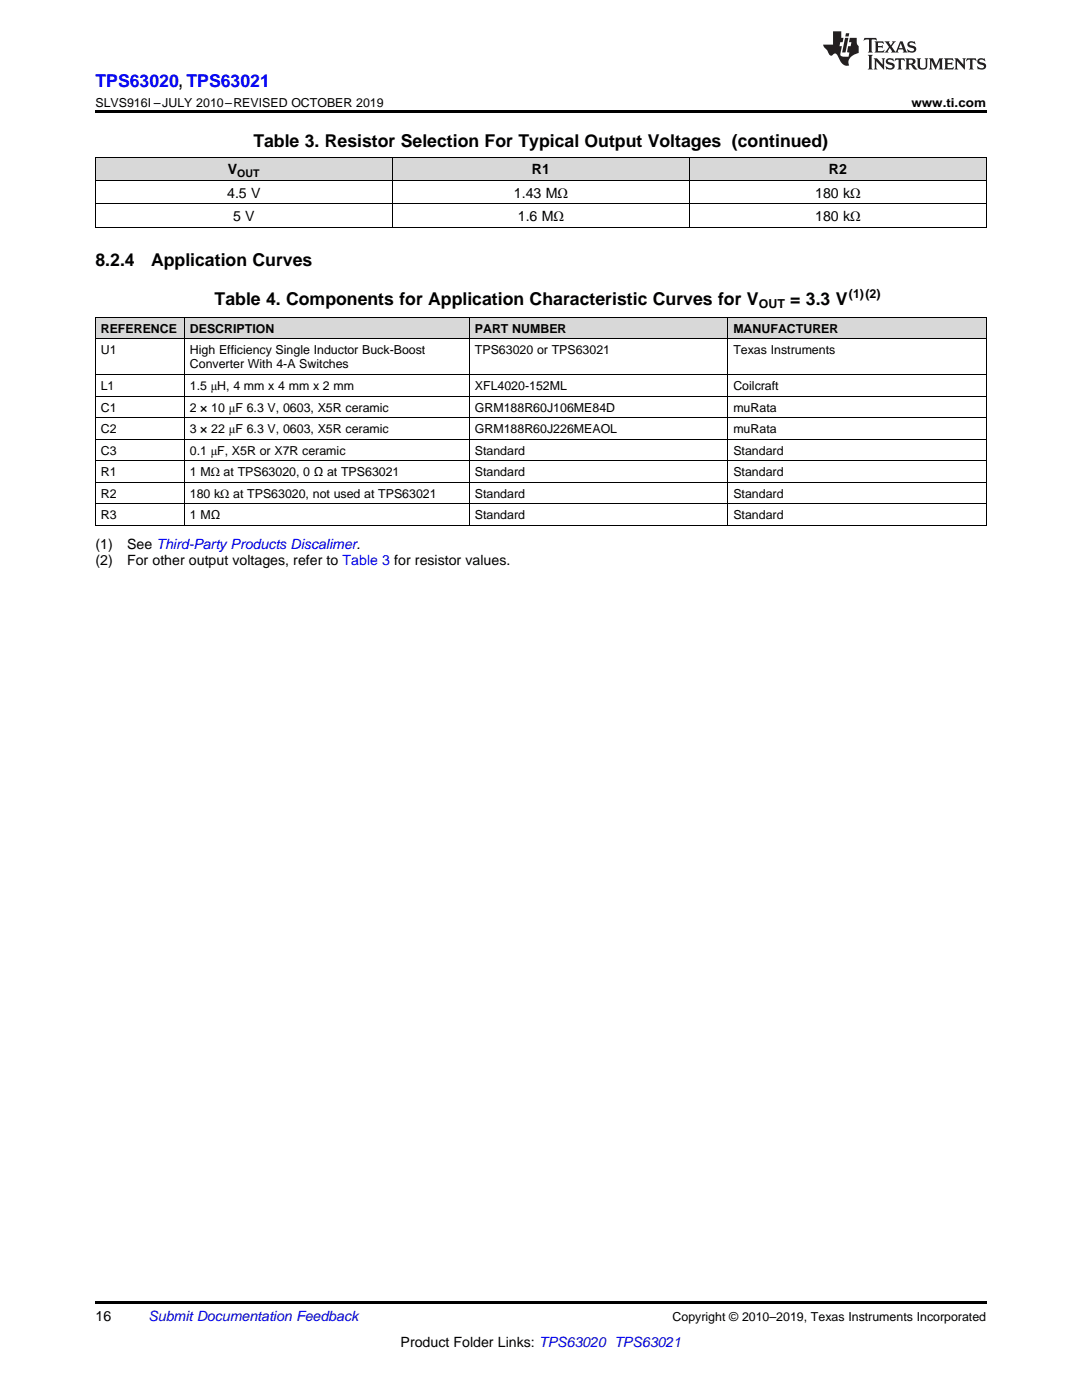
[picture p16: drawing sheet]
<svg xmlns="http://www.w3.org/2000/svg" width="216mm" height="279mm" viewBox="0 0 216 279" stroke-linecap="round" stroke-linejoin="round" font-family="sans-serif">
<defs><g id="words">
<text font-size="3.5" fill="#00f" x="19" y="17.3">TPS63020, TPS63021</text>
<g font-size="3.5">
<text x="50.6" y="29.3">Table 3. Resistor Selection For Typical Output Voltages (continued)</text>
<text x="19" y="53.1">8.2.4</text>
<text x="30.1" y="53.1">Application Curves</text>
<text x="42.8" y="60.8">Table 4. Components for Application Characteristic Curves for V</text>
<text x="157.7" y="60.8">= 3.3 V</text>
</g>
<g font-size="2.8">
<text x="45.5" y="34.8">V</text>
<text x="106.1" y="34.8">R1</text>
<text x="165.4" y="34.8">R2</text>
<text x="45.3" y="39.4">4.5 V</text>
<text x="102.6" y="39.4">1.43 MΩ</text>
<text x="162.7" y="39.4">180 kΩ</text>
<text x="46.5" y="44.1">5 V</text>
<text x="103.3" y="44.1">1.6 MΩ</text>
<text x="162.7" y="44.1">180 kΩ</text>
<text x="19" y="109.5">(1)</text>
<text x="19" y="112.7">(2)</text>
<text x="25.4" y="109.5">See Third-Party Products Discalimer.</text>
<text x="25.4" y="112.7">For other output voltages, refer to Table 3 for resistor values.</text>
<text x="19" y="263.6">16</text>
<text x="79.9" y="268.9">Product Folder Links: TPS63020 TPS63021</text>
</g>
<text font-size="2.8" fill="#0000c8" x="29.6" y="263.6">Submit Documentation Feedback</text>
<g font-size="2.5">
<text x="19" y="21.4">SLVS916I –JULY 2010–REVISED OCTOBER 2019</text>
<text x="181.9" y="21.4">www.ti.com</text>
<text x="169.4" y="59.4">(1)(2)</text>
<text x="151.4" y="61.5">OUT</text>
<text x="20.1" y="66.4">REFERENCE</text>
<text x="20.1" y="70.7">U1</text>
<text x="37.9" y="66.4">DESCRIPTION</text>
<text x="37.9" y="70.7">High Efficiency Single Inductor Buck-Boost</text>
<text x="94.8" y="66.4">PART NUMBER</text>
<text x="94.8" y="70.7">TPS63020 or TPS63021</text>
<text x="146.3" y="66.4">MANUFACTURER</text>
<text x="146.3" y="70.7">Texas Instruments</text>
<text x="20.1" y="77.8">L1</text>
<text x="37.9" y="73.5">Converter With 4-A Switches</text>
<text x="37.9" y="77.8">1.5 μH, 4 mm x 4 mm x 2 mm</text>
<text x="94.8" y="77.8">XFL4020-152ML</text>
<text x="146.3" y="77.8">Coilcraft</text>
<text x="20.1" y="82.1">C1</text>
<text x="37.9" y="82.1">2 × 10 μF 6.3 V, 0603, X5R ceramic</text>
<text x="94.8" y="82.1">GRM188R60J106ME84D</text>
<text x="146.3" y="82.1">muRata</text>
<text x="20.1" y="86.4">C2</text>
<text x="37.9" y="86.4">3 × 22 μF 6.3 V, 0603, X5R ceramic</text>
<text x="94.8" y="86.4">GRM188R60J226MEAOL</text>
<text x="146.3" y="86.4">muRata</text>
<text x="20.1" y="90.7">C3</text>
<text x="20.1" y="95">R1</text>
<text x="37.9" y="90.7">0.1 μF, X5R or X7R ceramic</text>
<text x="37.9" y="95">1 MΩ at TPS63020, 0 Ω at TPS63021</text>
<text x="94.8" y="90.7">Standard</text>
<text x="94.8" y="95">Standard</text>
<text x="146.3" y="90.7">Standard</text>
<text x="146.3" y="95">Standard</text>
<text x="20.1" y="99.3">R2</text>
<text x="37.9" y="99.3">180 kΩ at TPS63020, not used at TPS63021</text>
<text x="94.8" y="99.3">Standard</text>
<text x="146.3" y="99.3">Standard</text>
<text x="20.1" y="103.6">R3</text>
<text x="37.9" y="103.6">1 MΩ</text>
<text x="94.8" y="103.6">Standard</text>
<text x="146.3" y="103.6">Standard</text>
<text x="134.2" y="263.6">Copyright © 2010–2019, Texas Instruments Incorporated</text>
</g>
<text font-size="2.1" x="47.3" y="35.3">OUT</text>
</g></defs>
<g fill="#d8d8d8">
<path d="M19 63.4h17.8v4.3h-17.8z"/>
<path d="M36.8 63.4h56.9v4.3h-56.9z"/>
<path d="M93.7 63.4h51.6v4.3h-51.6z"/>
<path d="M145.3 63.4h51.5v4.3h-51.5z"/>
<path d="M19 31.4h59.3v4.7h-59.3z"/>
<path d="M78.3 31.4h59.3v4.7h-59.3z"/>
<path d="M137.6 31.4h59.2v4.7h-59.2z"/>
</g>
<path d="M19 22h177.8v.5h-177.8zM19 45.3l.2 .1zM137.5 45.3l.1 .1zM196.7 45.3l.1 .1zM19 259.7h177.8v.5h-177.8z" fill="#000"/>
<g fill="none" stroke="#000" stroke-width=".2">
<path d="M19 36h177.8M19 31.3h177.8M19.1 31.4v14M78.3 31.4v14M137.5 31.4v14M196.8 31.4v14M19 45.3h177.8M19 40.7h177.8M19 79h177.8M19 74.7h177.8M19 67.6h177.8M19 63.3h177.8"/>
<path d="M19.1 63.4v41.5M36.8 63.4v41.5M93.6 63.4v41.5M145.2 63.4v41.5M196.8 63.4v41.5M19 96.3h177.8M19 92h177.8M19 87.6h177.8M19 83.3h177.8M19 104.9h177.8M19 100.6h177.8"/>
</g>
<g fill="#231f20">
<path d="M172.5 7.6l-.1 .5 .4-.2h.6v.1v2.1l-.2 .4h.9l-.2-.4v-2.1l.1-.1h.5l.5 .2-.2-.5zM174.5 8.3l.2 .3v1.5l-.2 .4h1.8l.2-.6a1.04 1.04 0 0 1-1.3 .2v-.7h.6l.3 .2v-.6l-.3 .2h-.6v-.6l.8-.1 .4 .3-.2-.5zM176.5 8.3l.9 1.1-.9 1.1h.8l-.2-.2 .4-.7 .5 .7-.2 .2h1.5l-.2-.2 .2-.4h.9l.1 .4-.2 .2h1l-.3-.3-.7-1.9h-.5l-.9 2-.8-1 .9-1h-.8l.1 .3-.4 .5-.3-.6 .1-.2zM179.7 8.6l.4 1h-.7zM181.3 8.4a.63 .63 0 0 0-.2 .7 .63 .63 0 0 0 .6 .4l.6 .2 .1 .2a.75 .75 0 0 1-.7 .4 .75 .75 0 0 1-.6-.5l.1 .7 .1-.1a1.11 1.11 0 0 0 1.5-.6 1.13 1.13 0 0 0-1.2-.8l-.1-.4a1.04 1.04 0 0 1 1.2 .2l-.2-.5-.2 .1-.4-.2zM173.2 10.9l.2 .4v2.2l-.2 .4h1l-.3-.4v-2.2l.3-.4zM174.3 11.6l.3 .4v1.5l-.3 .4h.8l-.2-.4v-1.3l1.5 1.7v-1.9l.2-.4h-.7l.2 .4v.9l-1.1-1.3zM177 11.8a.62 .62 0 0 0-.2 .7 .62 .62 0 0 0 .6 .4l.6 .1 .1 .3a.76 .76 0 0 1-.7 .3 .76 .76 0 0 1-.7-.4l.2 .7 .1-.1a1.11 1.11 0 0 0 1.5-.6 1.13 1.13 0 0 0-1.2-.8l-.1-.4a1.04 1.04 0 0 1 1.2 .2l-.2-.6-.2 .1-.5-.1zM178.7 11.6l-.2 .6a.61 .61 0 0 1 .8-.3v1.6l-.2 .4h.9l-.2-.4v-1.6a.63 .63 0 0 1 .7 .3l-.1-.6zM180.6 11.6l.3 .4v1.5l-.3 .4h1l-.2-.2-.1-.8 .6 .2a.76 .76 0 0 0 1.2 .7l-1-1a.58 .58 0 0 0 .6-.5 .58 .58 0 0 0-.5-.6zM181.4 11.9h.1a.45 .45 0 0 1 .5 .1 .45 .45 0 0 1 .1 .5l-.8 .2zM182.9 11.6l.2 .2a2.17 2.17 0 0 0 .3 1.9 .99 .99 0 0 0 1.6-.6v-1.1l.2-.4h-.7l.2 .2a1.92 1.92 0 0 1-.2 1.8 .6 .6 0 0 1-.9-.5v-1.1l.2-.4zM185.4 11.6l.2 .4v1.5l-.2 .4h.7l-.2-.4v-1.4l.8 1.8 .8-1.8v1.4l-.2 .4h.9l-.2-.4v-1.5l.2-.4h-.8l-.6 1.5-.6-1.5zM188.4 11.6l.2 .4v1.5l-.2 .4h1.8l.1-.6a1.04 1.04 0 0 1-1.2 .1v-.6h.5l.4 .2v-.6l-.4 .2h-.5v-.7h.8l.3 .3-.1-.6zM190.5 11.6l.2 .4v1.5l-.2 .4h.7l-.2-.4v-1.3l1.5 1.7v-1.9l.2-.4h-.7l.2 .4v.9l-1.1-1.3zM192.9 11.6l-.1 .6a.61 .61 0 0 1 .7-.3l.1 1.6-.3 .4h1l-.3-.4 .1-1.6a.63 .63 0 0 1 .7 .3l-.1-.6zM195.2 11.8a.62 .62 0 0 0-.2 .7 .62 .62 0 0 0 .6 .4l.6 .1 .1 .3a.76 .76 0 0 1-.7 .3 .76 .76 0 0 1-.6-.4l.1 .7 .1-.1a1.11 1.11 0 0 0 1.6-.6 1.13 1.13 0 0 0-1.3-.8l-.1-.4a1.04 1.04 0 0 1 1.2 .2l-.1-.6-.2 .1-.5-.1z"/>
<path d="M166.2 6.3v2.6h-1.9v.4l.8 .9a.91 .91 0 0 0 1 .8 .56 .56 0 0 1 .5-.3 .56 .56 0 0 1 .5 .3l.4 .8a1.53 1.53 0 0 0 1.9 1.2 1.54 1.54 0 0 1 1-2.1l.9-.3v-1.4a1.52 1.52 0 0 1-.4-1.6h-1.3l-.2 .8h.5l-.2 .8h-.5l-.1 1v.2l.4 .1-.2 .8a1.93 1.93 0 0 1-1.6-.3l.3-1.8h-.5l.2-.8h.4l.2-.8h-.4v-1.3zM168.6 7.6l-.6 2.9h.7l.6-2.9zM168.8 6.6l-.1 .7h.6l.2-.7z"/>
</g>
<use href="#words"/>
</svg>
